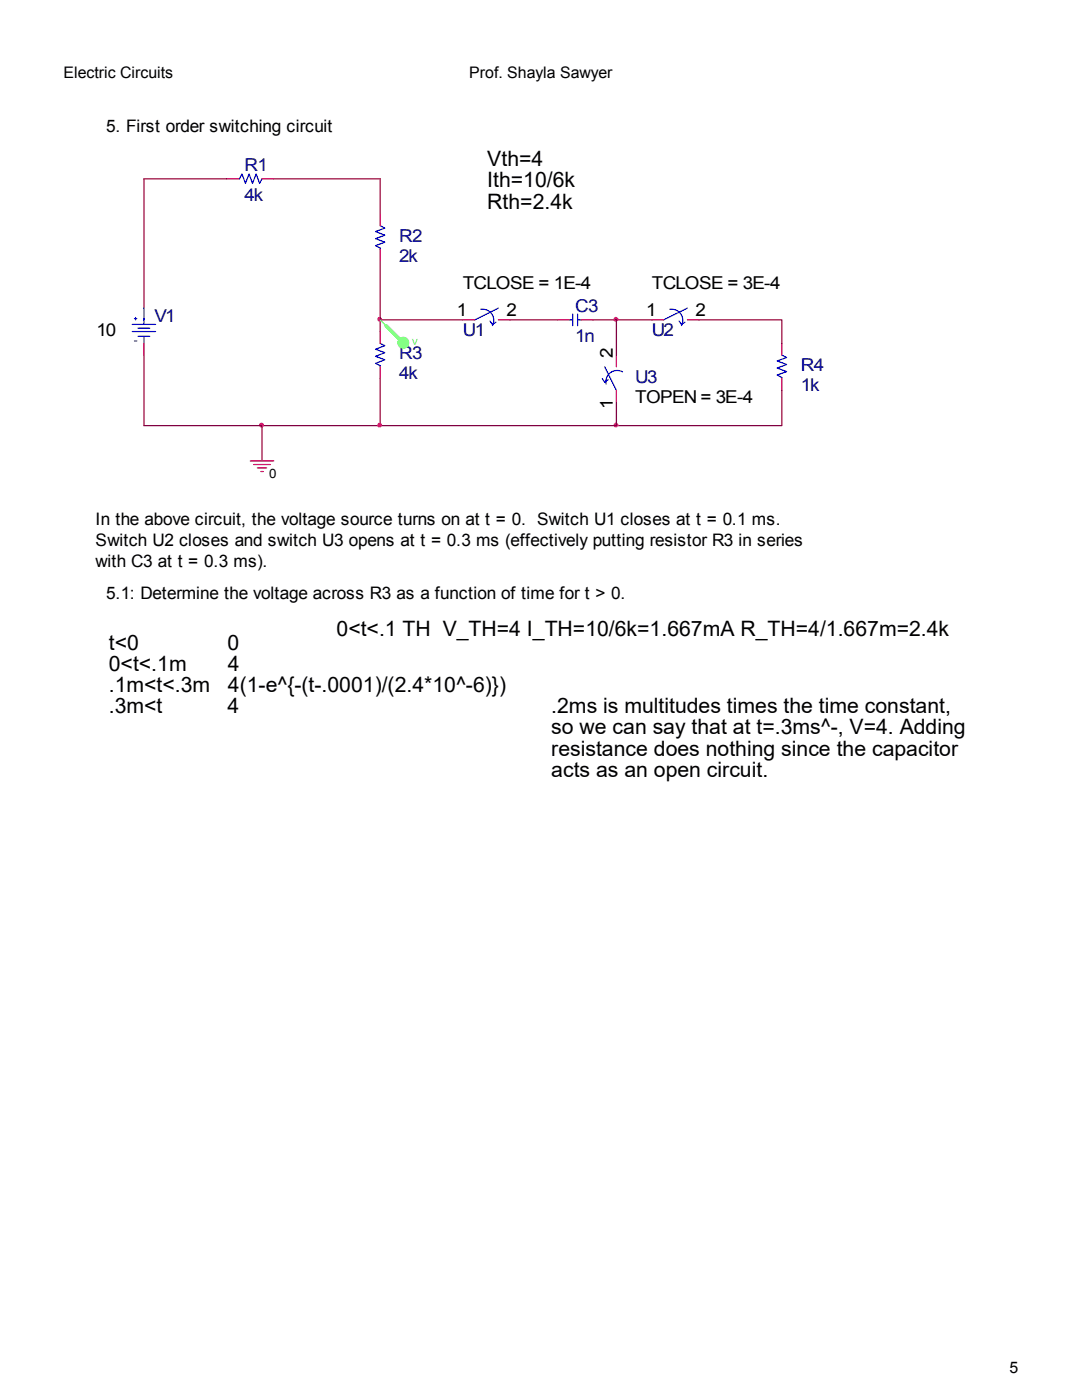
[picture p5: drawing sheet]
<svg xmlns="http://www.w3.org/2000/svg" width="216mm" height="279mm" viewBox="0 0 216 279" stroke-linecap="round" stroke-linejoin="round" font-family="sans-serif">
<defs><g id="words">
<g font-size="4.2">
<text x="97.2" y="33.2">Vth=4</text>
<text x="97.2" y="37.4">Ith=10/6k</text>
<text x="97.2" y="41.6">Rth=2.4k</text>
<text x="21.7" y="129.7">t&lt;0</text>
<text x="45.4" y="129.7">0</text>
<text x="67.2" y="127">0&lt;t&lt;.1 TH V_TH=4 I_TH=10/6k=1.667mA R_TH=4/1.667m=2.4k</text>
<text x="21.7" y="133.9">0&lt;t&lt;.1m</text>
<text x="45.5" y="133.9">4</text>
<text x="21.7" y="138.1">.1m&lt;t&lt;.3m</text>
<text x="21.7" y="142.4">.3m&lt;t</text>
<text x="45.4" y="142.4">4</text>
<text x="45.5" y="138.1">4(1-e^{-(t-.0001)/(2.4*10^-6)})</text>
<text x="110" y="142.3">.2ms is multitudes times the time constant,</text>
<text x="110" y="146.6">so we can say that at t=.3ms^-, V=4. Adding</text>
<text x="110" y="150.8">resistance does nothing since the capacitor</text>
<text x="110" y="155">acts as an open circuit.</text>
</g>
<g font-size="3.5" fill="#000080">
<text x="48.8" y="34.1">R1</text>
<text x="48.8" y="40">4k</text>
<text x="79.6" y="48.2">R2</text>
<text x="79.6" y="52.2">2k</text>
<text x="30.9" y="64.2">V1</text>
<text x="114.8" y="62.3">C3</text>
<text x="79.6" y="71.7">R3</text>
<text x="92.4" y="67">U1</text>
<text x="114.8" y="68.2">1n</text>
<text x="130.1" y="67">U2</text>
<text x="79.6" y="75.7">4k</text>
<text x="126.8" y="76.4">U3</text>
<text x="159.8" y="74">R4</text>
<text x="159.8" y="78">1k</text>
</g>
<g font-size="3.5">
<text x="92.4" y="57.6">TCLOSE = 1E-4</text>
<text x="130.1" y="57.6">TCLOSE = 3E-4</text>
<text x="91.2" y="63">1</text>
<text x="101.1" y="63">2</text>
<text x="128.9" y="63">1</text>
<text x="138.8" y="63">2</text>
<text x="19.3" y="67">10</text>
<text x="122.3" y="71.5" transform="rotate(-90 122.3 71.5)">2</text>
<text x="122.3" y="81.6" transform="rotate(-90 122.3 81.6)">1</text>
<text x="126.8" y="80.4">TOPEN = 3E-4</text>
</g>
<g font-size="3.4">
<text x="21.2" y="26.4">5. First order switching circuit</text>
<text x="19" y="104.7">In the above circuit, the voltage source turns on at t = 0. Switch U1 closes at t = 0.1 ms.</text>
<text x="19" y="108.9">Switch U2 closes and switch U3 opens at t = 0.3 ms (effectively putting resistor R3 in series</text>
<text x="19" y="113.2">with C3 at t = 0.3 ms).</text>
<text x="21.2" y="119.5">5.1: Determine the voltage across R3 as a function of time for t &gt; 0.</text>
</g>
<g font-size="3.2">
<text x="12.7" y="15.6">Electric Circuits</text>
<text x="93.6" y="15.6">Prof. Shayla Sawyer</text>
<text x="201.4" y="274">5</text>
</g>
<text font-size="2.6" x="53.7" y="95.5">0</text>
<text font-size="1.7" fill="#5f5" x="82.3" y="68.9">V</text>
</g></defs>
<g fill="none" stroke="#00f" stroke-width=".24">
<path d="M47.6 35.7h.2l.5-1 .7 1.9 .7-1.9 .7 1.9 .7-1.9 .7 1.9 .5-.9M75.9 45l.9 .5-1.9 .7 1.9 .7-1.9 .7 1.9 .7-1.9 .7 1 .5v.3M26.4 66.2h4.7M26.4 64.7h4.7M26.8 63.6h.5M26.8 68.1h.5M27.1 63.4v.4M27.5 65.5h2.4M27.5 67.1h2.4M28.7 63.6v1.1M28.7 67.1v1.4M28.7 61.5v2.3"/>
<path d="M75.9 68.5l.9 .5-1.9 .7 1.9 .7-1.9 .7 1.9 .7-1.9 .7 1 .5v.2M95.9 61.7a2.23 2.23 0 0 1 2.2 .9 2.23 2.23 0 0 1 .2 2.4M97.8 64.1l.5 .6 .7-.4M99.4 61.5l-4.7 2.3M113.6 63.8h.7M114.3 62.7v2.3M115.3 62.7v2.3M115.3 63.8h.6M120.2 75.6l.4 .7 .7-.5M120.7 73.2l2.3 4.7M124.2 74.2a2.24 2.24 0 0 0-2.4 .2 2.24 2.24 0 0 0-.9 2.2M133.6 61.7a2.23 2.23 0 0 1 2.2 .9 2.23 2.23 0 0 1 .2 2.4"/>
<path d="M135.5 64.1l.5 .6 .7-.4M137.2 61.5l-4.8 2.3M156 70.9l1 .5-1.9 .6 1.9 .7-1.9 .7 1.9 .8-1.9 .6 .9 .5v.3"/>
</g>
<g fill="none" stroke="#f00" stroke-width=".24">
<path d="M45.2 35.7h2.4M52.3 35.7h2.3M75.9 42.7v2.3M75.9 49.8v2.3M28.7 61.5h.1M28.7 68.5v2.4M75.9 66.2v2.3M75.9 73.2v2.4M92.4 63.8h2.3M99.4 63.8h2.4M111.2 63.8h2.4M115.9 63.8h2.4"/>
<path d="M123 77.9v2.3M123 70.9v2.3M130.1 63.8h2.3M137.2 63.8h2.3M156 68.5v2.4M156 75.6v2.3M49.9 92h4.7M50.6 92.7h3.4M51.4 93.4h1.8M52 94.1h.5"/>
</g>
<g fill="none" stroke="#800040" stroke-width=".24">
<path d="M45.2 35.7h-16.5v25.8M54.6 35.7h21.3v7M75.9 52.1v11.7M28.7 70.9v14h23.6v7.1M75.9 63.8v2.4M75.9 75.6v9.3M75.9 63.8h16.5M101.8 63.8h9.4M118.3 63.8h4.7M123 63.8h7.1M123 63.8v7.1M139.5 63.8h16.5v4.7"/>
<path d="M156 77.9v7h-33M52.3 84.9h23.6M75.9 84.9h47.1M123 80.2v4.7"/>
</g>
<g fill="#f0f" stroke="#f0f" stroke-width=".24">
<circle cx="52.2" cy="84.8" r=".38"/>
<circle cx="75.7" cy="63.7" r=".38"/>
<circle cx="122.9" cy="84.8" r=".38"/>
<circle cx="122.9" cy="63.7" r=".38"/>
<circle cx="75.7" cy="84.8" r=".38"/>
</g>
<circle cx="80.5" cy="68.4" r="1.07" fill="#5f5" stroke="#5f5" stroke-width=".24"/>
<path d="M75.9 63.8l4.7 4.7" fill="none" stroke="#5f5" stroke-width=".24"/>
<path d="M77 65l3.6 3.5" fill="none" stroke="#5f5" stroke-width=".69"/>
<use href="#words"/>
</svg>
